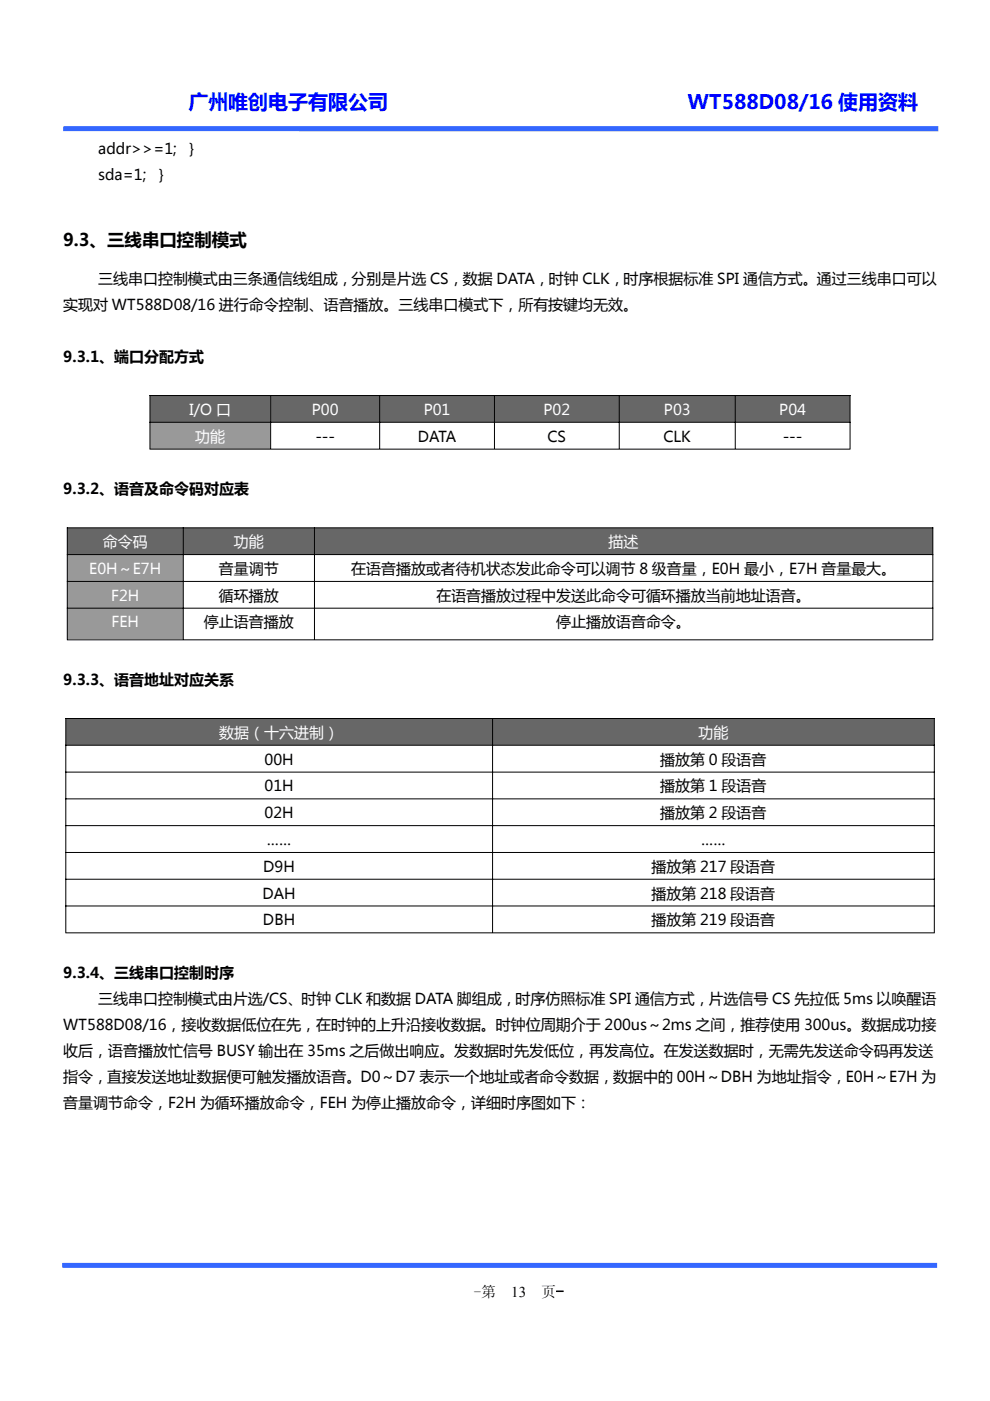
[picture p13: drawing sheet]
<svg xmlns="http://www.w3.org/2000/svg" width="210mm" height="297mm" viewBox="0 0 210 297" stroke-linecap="round" stroke-linejoin="round" font-family="sans-serif">
<defs><g id="words">
<g font-size="4.2" fill="#00f">
<text x="39.9" y="23.2">广州唯创电子有限公司</text>
<text x="145.8" y="23.2">WT588D08/16 使用资料</text>
</g>
<text font-size="3.7" x="13.4" y="52.2">9.3、三线串口控制模式</text>
<g font-size="3.2">
<text x="20.8" y="32.7">addr&gt;&gt;=1; ｝</text>
<text x="20.8" y="38.2">sda=1; ｝</text>
<text x="13.4" y="65.8">实现对 WT588D08/16 进行命令控制、语音播放。三线串口模式下，所有按键均无效。</text>
<text x="20.8" y="60.3">三线串口控制模式由三条通信线组成，分别是片选 CS，数据 DATA，时钟 CLK，时序根据标准 SPI 通信方式。通过三线串口可以</text>
<text x="13.4" y="76.8">9.3.1、端口分配方式</text>
<text x="66.9" y="93.6">---</text>
<text x="88.6" y="93.6">DATA</text>
<text x="116.1" y="93.6">CS</text>
<text x="140.7" y="93.6">CLK</text>
<text x="166" y="93.6">---</text>
<text x="13.4" y="104.8">9.3.2、语音及命令码对应表</text>
<text x="46.4" y="121.7">音量调节</text>
<text x="74.4" y="121.7">在语音播放或者待机状态发此命令可以调节 8 级音量，E0H 最小，E7H 音量最大。</text>
<text x="46.4" y="127.4">循环播放</text>
<text x="92.5" y="127.4">在语音播放过程中发送此命令可循环播放当前地址语音。</text>
<text x="43.2" y="133">停止语音播放</text>
<text x="117.9" y="133">停止播放语音命令。</text>
<text x="13.4" y="145.2">9.3.3、语音地址对应关系</text>
<text x="56.1" y="162.1">00H</text>
<text x="56.1" y="167.8">01H</text>
<text x="140" y="162.1">播放第 0 段语音</text>
<text x="140" y="167.8">播放第 1 段语音</text>
<text x="56.1" y="173.5">02H</text>
<text x="140" y="173.5">播放第 2 段语音</text>
<text x="56.6" y="179.1">……</text>
<text x="148.7" y="179.1">……</text>
<text x="55.8" y="184.8">D9H</text>
<text x="138.2" y="184.8">播放第 217 段语音</text>
<text x="55.7" y="190.5">DAH</text>
<text x="138.1" y="190.5">播放第 218 段语音</text>
<text x="55.7" y="196.2">DBH</text>
<text x="138.2" y="196.2">播放第 219 段语音</text>
<text x="13.4" y="207.4">9.3.4、三线串口控制时序</text>
<text x="20.8" y="212.9">三线串口控制模式由片选/CS、时钟 CLK 和数据 DATA 脚组成，时序仿照标准 SPI 通信方式，片选信号 CS 先拉低 5ms 以唤醒语</text>
<text x="13.4" y="218.4">WT588D08/16，接收数据低位在先，在时钟的上升沿接收数据。时钟位周期介于 200us～2ms 之间，推荐使用 300us。数据成功接</text>
<text x="13.4" y="223.9">收后，语音播放忙信号 BUSY 输出在 35ms 之后做出响应。发数据时先发低位，再发高位。在发送数据时，无需先发送命令码再发送</text>
<text x="13.4" y="229.4">指令，直接发送地址数据便可触发播放语音。D0～D7 表示一个地址或者命令数据，数据中的 00H～DBH 为地址指令，E0H～E7H 为</text>
<text x="13.4" y="234.9">音量调节命令，F2H 为循环播放命令，FEH 为停止播放命令，详细时序图如下：</text>
<text x="100.5" y="274.9">-第</text>
<text x="108.4" y="274.9">13</text>
<text x="114.7" y="274.9">页-</text>
</g>
<g font-size="3.2" fill="#fff">
<text x="40.2" y="87.9">I/O 口</text>
<text x="66.1" y="87.9">P00</text>
<text x="89.8" y="87.9">P01</text>
<text x="115.2" y="87.9">P02</text>
<text x="140.8" y="87.9">P03</text>
<text x="165.2" y="87.9">P04</text>
<text x="41.4" y="93.6">功能</text>
<text x="21.8" y="116">命令码</text>
<text x="49.6" y="116">功能</text>
<text x="129" y="116">描述</text>
<text x="18.9" y="121.7">E0H～E7H</text>
<text x="23.6" y="127.4">F2H</text>
<text x="23.6" y="133">FEH</text>
<text x="46.5" y="156.4">数据（十六进制）</text>
<text x="148.1" y="156.4">功能</text>
</g>
</g></defs>
<path d="M13.4 27.3h185.5M13.2 268.3h185.5" fill="none" stroke="#3467ff" stroke-width="1.1" stroke-linecap="butt"/>
<g fill="#676767">
<path d="M31.9 83.9h25.4v5.6h-25.4z"/>
<path d="M57.4 83.9h23v5.6h-23z"/>
<path d="M80.5 83.9h24.3v5.6h-24.3z"/>
<path d="M104.9 83.9h26.3v5.6h-26.3z"/>
<path d="M131.3 83.9h24.5v5.6h-24.5z"/>
<path d="M155.9 83.9h24.2v5.6h-24.2z"/>
</g>
<path d="M31.9 89.6h25.4v5.5h-25.4z" fill="#999"/>
<path d="M31.7 83.9h148.6M31.7 89.5h148.6M31.7 95.2h148.6M31.8 83.8v11.3M57.4 83.8v11.3M80.5 83.8v11.3M104.8 83.8v11.3M131.3 83.8v11.3M155.9 83.8v11.3M180.2 83.8v11.3" fill="none" stroke="#010101" stroke-width=".21"/>
<g fill="#676767">
<path d="M14.3 112h24.5v5.5h-24.5z"/>
<path d="M38.9 112h27.7v5.5h-27.7z"/>
<path d="M66.7 112h131v5.5h-131z"/>
</g>
<g fill="#999">
<path d="M14.3 117.6h24.5v5.6h-24.5z"/>
<path d="M14.3 123.3h24.5v5.6h-24.5z"/>
<path d="M14.3 129h24.5v6.6h-24.5z"/>
</g>
<path d="M14.2 111.9h183.7M14.2 117.6h183.7M14.3 111.8v23.8M38.9 111.8v23.8M66.7 111.8v23.8M197.8 111.8v23.8M14.2 123.3h183.7M14.2 128.9h183.7M14.2 135.7h183.7" fill="none" stroke="#010101" stroke-width=".21"/>
<g fill="#676767">
<path d="M14 152.4h90.4v5.5h-90.4z"/>
<path d="M104.5 152.4h93.5v5.5h-93.5z"/>
</g>
<path d="M13.9 152.3h184.3M13.9 158h184.3M13.9 152.3v45.4M104.4 152.3v45.4M198.1 152.3v45.4M13.9 163.7h184.3M13.9 169.4h184.3M13.9 175h184.3M13.9 180.7h184.3M13.9 186.4h184.3M13.9 192.1h184.3M13.9 197.8h184.3" fill="none" stroke="#010101" stroke-width=".21"/>
<use href="#words"/>
</svg>
